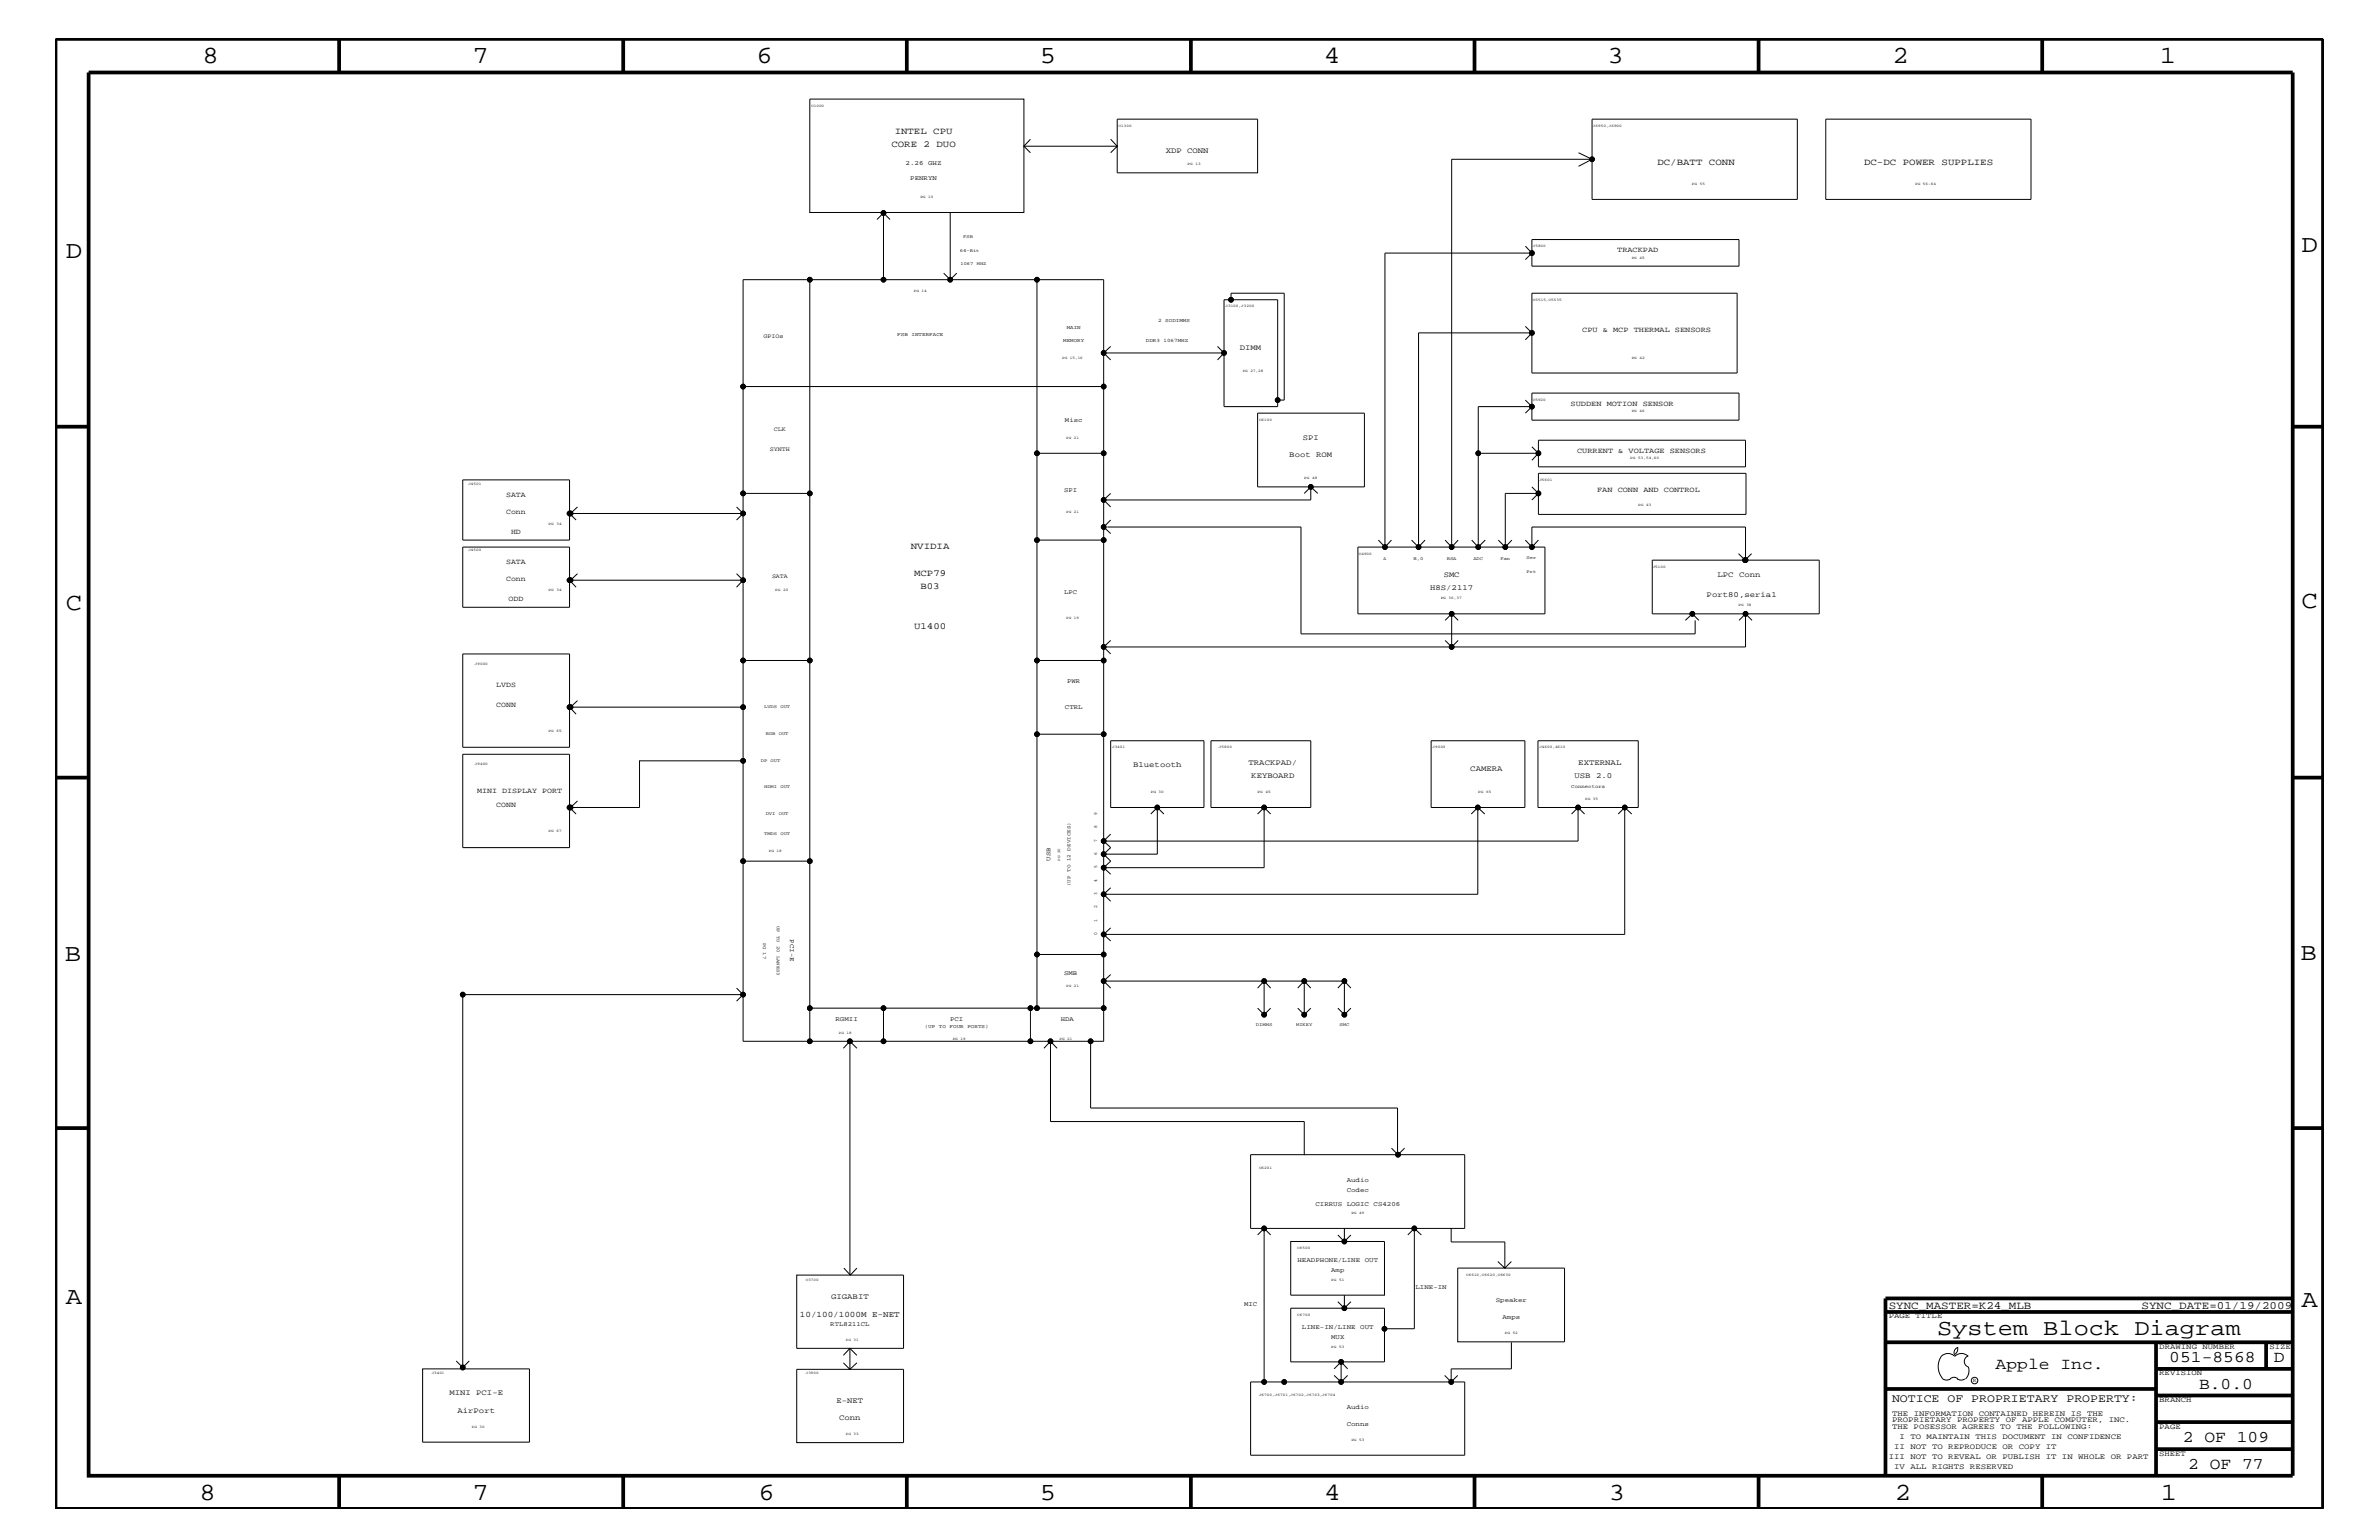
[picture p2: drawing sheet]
<svg xmlns="http://www.w3.org/2000/svg" width="432mm" height="279mm" viewBox="0 0 432 279" stroke-linecap="round" stroke-linejoin="round" font-family="sans-serif">
<defs><g id="words">
<g font-size="4.5">
<text x="36.7" y="11.5">8</text>
<text x="85.8" y="11.5">7</text>
<text x="137.3" y="11.5">6</text>
<text x="188.7" y="11.5">5</text>
<text x="240.3" y="11.5">4</text>
<text x="291.8" y="11.5">3</text>
<text x="343.5" y="11.5">2</text>
<text x="392" y="11.5">1</text>
<text x="11.9" y="46.8">D</text>
<text x="417.7" y="45.7">D</text>
<text x="11.9" y="110.6">C</text>
<text x="417.7" y="110.3">C</text>
<text x="11.8" y="174.3">B</text>
<text x="417.6" y="174.2">B</text>
<text x="11.9" y="236.7">A</text>
<text x="417.7" y="237.1">A</text>
<text x="36.2" y="272.1">8</text>
<text x="85.8" y="272.1">7</text>
<text x="137.7" y="272.1">6</text>
<text x="188.7" y="272.1">5</text>
<text x="240.4" y="272.1">4</text>
<text x="292" y="272.1">3</text>
<text x="343.9" y="272.1">2</text>
<text x="392.2" y="272.1">1</text>
</g>
<text font-size="4.1" x="351.6" y="242.3">System Block Diagram</text>
<g font-size="3">
<text x="362.2" y="248.4">Apple Inc.</text>
<text x="393.7" y="247.1">051-8568</text>
<text x="399.2" y="252">B.0.0</text>
<text x="412.7" y="247.1">D</text>
<text x="396.2" y="261.6">2 OF 109</text>
<text x="397.2" y="266.6">2 OF 77</text>
</g>
<text font-size="2.1" x="343.4" y="254.4">NOTICE OF PROPRIETARY PROPERTY:</text>
<g font-size="2">
<text x="342.8" y="237.4">SYNC_MASTER=K24_MLB</text>
<text x="388.7" y="237.4">SYNC_DATE=01/19/2009</text>
</g>
<g font-size="1.7">
<text x="161.8" y="26.7">CORE 2 DUO</text>
<text x="162.4" y="24.3">INTEL CPU</text>
<text x="300.8" y="30">DC/BATT CONN</text>
<text x="338.3" y="30">DC-DC POWER SUPPLIES</text>
<text x="165.3" y="99.6">NVIDIA</text>
<text x="165.9" y="104.4">MCP79</text>
<text x="167.1" y="106.9">B03</text>
<text x="165.9" y="114.2">U1400</text>
</g>
<text font-size="1.5" x="145.2" y="238.9">10/100/1000M E-NET</text>
<g font-size="1.4">
<text x="211.6" y="27.7">XDP CONN</text>
<text x="293.5" y="45.7">TRACKPAD</text>
<text x="225" y="63.4">DIMM</text>
<text x="287.2" y="60.3">CPU &amp; MCP THERMAL SENSORS</text>
<text x="285.1" y="73.6">SUDDEN MOTION SENSOR</text>
<text x="234" y="83">Boot ROM</text>
<text x="236.5" y="79.9">SPI</text>
<text x="286.3" y="82.2">CURRENT &amp; VOLTAGE SENSORS</text>
<text x="289.9" y="89.4">FAN CONN AND CONTROL</text>
<text x="91.9" y="93.3">Conn</text>
<text x="91.9" y="90.2">SATA</text>
<text x="92.8" y="97">HD</text>
<text x="91.9" y="102.3">SATA</text>
<text x="91.9" y="105.4">Conn</text>
<text x="259.6" y="107.1">H8S/2117</text>
<text x="262" y="104.7">SMC</text>
<text x="311.7" y="104.7">LPC Conn</text>
<text x="92.3" y="109.1">ODD</text>
<text x="309.8" y="108.3">Port80,serial</text>
<text x="90.1" y="124.6">LVDS</text>
<text x="90.1" y="128.2">CONN</text>
<text x="86.6" y="144">MINI DISPLAY PORT</text>
<text x="205.7" y="139.2">Bluetooth</text>
<text x="226.6" y="138.7">TRACKPAD/</text>
<text x="227.1" y="141.1">KEYBOARD</text>
<text x="266.9" y="139.9">CAMERA</text>
<text x="285.8" y="141.1">USB 2.0</text>
<text x="286.5" y="138.7">EXTERNAL</text>
<text x="90.1" y="146.4">CONN</text>
<text x="150.8" y="235.7">GIGABIT</text>
<text x="342.8" y="239.2">PAGE TITLE</text>
<text x="391.9" y="244.7">DRAWING NUMBER</text>
<text x="411.9" y="244.7">SIZE</text>
<text x="391.9" y="249.5">REVISION</text>
<text x="81.6" y="253.2">MINI PCI-E</text>
<text x="83" y="256.3">AirPort</text>
<text x="151.8" y="254.5">E-NET</text>
<text x="152.3" y="257.7">Conn</text>
<text x="343.4" y="256.8">THE INFORMATION CONTAINED HEREIN IS THE</text>
<text x="391.9" y="254.4">BRANCH</text>
<text x="343.4" y="259.3">THE POSESSOR AGREES TO THE FOLLOWING:</text>
<text x="343.4" y="258">PROPRIETARY PROPERTY OF APPLE COMPUTER, INC.</text>
<text x="343.8" y="262.9">II NOT TO REPRODUCE OR COPY IT</text>
<text x="344.8" y="261.1">I TO MAINTAIN THIS DOCUMENT IN CONFIDENCE</text>
<text x="391.9" y="259.3">PAGE</text>
<text x="342.8" y="264.7">III NOT TO REVEAL OR PUBLISH IT IN WHOLE OR PART</text>
<text x="343.8" y="266.6">IV ALL RIGHTS RESERVED</text>
<text x="391.9" y="264.1">SHEET</text>
</g>
<g font-size="1.2">
<text x="164.4" y="29.9">2.26 GHZ</text>
<text x="165.2" y="32.7">PENRYN</text>
<text x="193.3" y="76.7">Misc</text>
<text x="193.1" y="89.4">SPI</text>
<text x="193.1" y="107.7">LPC</text>
<text x="193.7" y="123.9">PWR</text>
<text x="193.3" y="128.7">CTRL</text>
<text x="190.7" y="156.2" transform="rotate(-90 190.7 156.2)">USB</text>
<text x="143.4" y="170.4" transform="rotate(90 143.4 170.4)">PCI-E</text>
<text x="193.1" y="176.8">SMB</text>
<text x="151.6" y="185.3">RGMII</text>
<text x="172.5" y="185.3">PCI</text>
<text x="192.5" y="185.2">HDA</text>
<text x="244.4" y="214.4">Audio</text>
<text x="238.8" y="218.7">CIRRUS LOGIC CS4206</text>
<text x="244.4" y="216.3">Codec</text>
<text x="235.5" y="228.9">HEADPHONE/LINE OUT</text>
<text x="241.6" y="230.8">Amp</text>
<text x="256.9" y="233.8">LINE-IN</text>
<text x="225.8" y="236.9">MIC</text>
<text x="271.5" y="236.2">Speaker</text>
<text x="272.7" y="239.3">Amps</text>
<text x="150.7" y="240.6">RTL8211CL</text>
<text x="236.3" y="241.1">LINE-IN/LINE OUT</text>
<text x="241.6" y="242.9">MUX</text>
<text x="244.4" y="255.6">Audio</text>
<text x="244.4" y="258.7">Conns</text>
</g>
<g font-size="1.1">
<text x="138.6" y="61.3">GPIOs</text>
<text x="139.7" y="81.9">SYNTH</text>
<text x="140.5" y="78.3">CLK</text>
<text x="140.1" y="104.9">SATA</text>
</g>
<text font-size="1" x="358.1" y="250.7">R</text>
<g font-size=".9">
<text x="193.6" y="59.6">MAIN</text>
<text x="210.2" y="58.4">2 SODIMMS</text>
<text x="162.9" y="60.9">FSB INTERFACE</text>
<text x="193" y="62.1">MEMORY</text>
<text x="208" y="62.1">DDR3 1067MHZ</text>
<text x="285.2" y="143">Connectors</text>
<text x="194.3" y="160.8" transform="rotate(-90 194.3 160.8)">(UP TO 12 DEVICES)</text>
<text x="167.9" y="186.5">(UP TO FOUR PORTS)</text>
</g>
<g font-size=".8">
<text x="174.2" y="45.7">64-Bit</text>
<text x="174.8" y="43.2">FSB</text>
<text x="174.3" y="48.1">1067</text>
<text x="177.3" y="48.1">MHZ</text>
<text x="251.1" y="101.6">A</text>
<text x="256.6" y="101.6">B,0</text>
<text x="262.6" y="101.6">BSA</text>
<text x="267.4" y="101.5">ADC</text>
<text x="272.3" y="101.5">Fan</text>
<text x="277.1" y="101.4">Ser</text>
<text x="277.1" y="103.9">Prt</text>
<text x="138.7" y="128.5">LVDS</text>
<text x="141.6" y="128.5">OUT</text>
<text x="139" y="133.3">RGB</text>
<text x="141.4" y="133.3">OUT</text>
<text x="138.1" y="138.2">DP</text>
<text x="138.7" y="143">HDMI</text>
<text x="139.9" y="138.2">OUT</text>
<text x="141.6" y="143">OUT</text>
<text x="139" y="147.9">DVI</text>
<text x="141.4" y="147.9">OUT</text>
<text x="199.1" y="147.9" transform="rotate(-90 199.1 147.9)">9</text>
<text x="138.7" y="151.5">TMDS</text>
<text x="141.6" y="151.5">OUT</text>
<text x="199.1" y="155.1" transform="rotate(-90 199.1 155.1)">6</text>
<text x="199.1" y="152.7" transform="rotate(-90 199.1 152.7)">7</text>
<text x="199.1" y="150.2" transform="rotate(-90 199.1 150.2)">8</text>
<text x="199.1" y="160" transform="rotate(-90 199.1 160)">4</text>
<text x="199.1" y="157.5" transform="rotate(-90 199.1 157.5)">5</text>
<text x="199.1" y="167.2" transform="rotate(-90 199.1 167.2)">1</text>
<text x="199.1" y="164.8" transform="rotate(-90 199.1 164.8)">2</text>
<text x="199.1" y="162.4" transform="rotate(-90 199.1 162.4)">3</text>
<text x="138.5" y="171" transform="rotate(90 138.5 171)">PG</text>
<text x="138.5" y="172.8" transform="rotate(90 138.5 172.8)">17</text>
<text x="141" y="168" transform="rotate(90 141 168)">UP</text>
<text x="141" y="169.8" transform="rotate(90 141 169.8)">TO</text>
<text x="141" y="171.6" transform="rotate(90 141 171.6)">20</text>
<text x="141" y="173.4" transform="rotate(90 141 173.4)">LANES3</text>
<text x="199.1" y="169.6" transform="rotate(-90 199.1 169.6)">0</text>
<text x="228" y="186.2">DIMMS</text>
<text x="235.2" y="186.2">MIKEY</text>
<text x="243.1" y="186.2">SMC</text>
</g>
<g font-size=".7">
<text x="147.2" y="19.3">U1000</text>
<text x="203" y="23">U1300</text>
<text x="289.1" y="23">J6950,J6900</text>
<text x="215.6" y="30">PG</text>
<text x="217" y="30">13</text>
<text x="307.1" y="33.6">PG</text>
<text x="308.5" y="33.6">55</text>
<text x="347.6" y="33.6">PG</text>
<text x="349" y="33.6">56-64</text>
<text x="167" y="36">PG</text>
<text x="168.5" y="36">10</text>
<text x="278.2" y="44.8">J5800</text>
<text x="296.2" y="46.9">PG</text>
<text x="297.6" y="46.9">45</text>
<text x="165.9" y="53">PG</text>
<text x="167.3" y="53">14</text>
<text x="222.4" y="55.7">J3100,J3200</text>
<text x="278.2" y="54.6">U5515,U5535</text>
<text x="192.8" y="65.1">PG 15,16</text>
<text x="296.2" y="65.1">PG</text>
<text x="297.6" y="65.1">42</text>
<text x="225.6" y="67.5">PG 27,28</text>
<text x="228.5" y="76.3">U6100</text>
<text x="278.2" y="72.7">U5920</text>
<text x="296.2" y="74.8">PG</text>
<text x="297.6" y="74.8">46</text>
<text x="193.5" y="79.7">PG 21</text>
<text x="295.9" y="83.3">PG</text>
<text x="297.3" y="83.3">53,54,60</text>
<text x="85" y="87.9">J4501</text>
<text x="236.7" y="86.9">PG</text>
<text x="238.2" y="86.9">48</text>
<text x="279.4" y="87.2">J5601</text>
<text x="99.6" y="95.2">PG</text>
<text x="101" y="95.2">34</text>
<text x="193.5" y="93">PG 21</text>
<text x="297.3" y="91.7">PG</text>
<text x="298.8" y="91.7">43</text>
<text x="85" y="100">J4500</text>
<text x="246.6" y="100.6">U4900</text>
<text x="99.6" y="107.3">PG</text>
<text x="101" y="107.3">34</text>
<text x="140.7" y="107.3">PG</text>
<text x="142.1" y="107.3">20</text>
<text x="300" y="103">J5100</text>
<text x="193.5" y="112.4">PG 19</text>
<text x="261.5" y="108.7">PG</text>
<text x="262.9" y="108.7">36,37</text>
<text x="315.6" y="109.9">PG</text>
<text x="317" y="109.9">38</text>
<text x="86.2" y="120.7">J9000</text>
<text x="99.6" y="132.8">PG</text>
<text x="101" y="132.8">65</text>
<text x="201.8" y="135.7">J3401</text>
<text x="221.2" y="135.7">J5800</text>
<text x="260" y="135.7">J9000</text>
<text x="279.4" y="135.7">J4600,4610</text>
<text x="86.2" y="138.9">J9400</text>
<text x="208.9" y="143.9">PG</text>
<text x="210.3" y="143.9">30</text>
<text x="228.3" y="143.9">PG</text>
<text x="229.7" y="143.9">45</text>
<text x="268.3" y="143.9">PG</text>
<text x="269.7" y="143.9">65</text>
<text x="287.7" y="145.1">PG</text>
<text x="289.1" y="145.1">35</text>
<text x="99.6" y="151">PG</text>
<text x="101" y="151">67</text>
<text x="139.5" y="154.6">PG</text>
<text x="141" y="154.6">18</text>
<text x="192.4" y="156.2" transform="rotate(-90 192.4 156.2)">PG 20</text>
<text x="193.5" y="179.1">PG 21</text>
<text x="152.3" y="187.6">PG 18</text>
<text x="172.9" y="188.8">PG 19</text>
<text x="192.3" y="188.8">PG 21</text>
<text x="228.5" y="212.1">U6201</text>
<text x="245.3" y="220.2">PG</text>
<text x="246.7" y="220.2">49</text>
<text x="235.5" y="226.7">U6500</text>
<text x="146.3" y="232.4">U3700</text>
<text x="241.6" y="232.4">PG</text>
<text x="243.1" y="232.4">51</text>
<text x="266.1" y="231.5">U6610,U6620,U6630</text>
<text x="235.5" y="238.8">U6700</text>
<text x="153.5" y="243.4">PG 31</text>
<text x="241.6" y="244.5">PG</text>
<text x="243.1" y="244.5">53</text>
<text x="273.1" y="242.1">PG</text>
<text x="274.6" y="242.1">52</text>
<text x="78.4" y="249.4">J3401</text>
<text x="146.3" y="249.4">J3900</text>
<text x="228.5" y="253.4">J6700,J6701,J6702,J6703,J6704</text>
<text x="85.6" y="259.1">PG 30</text>
<text x="153.5" y="260.3">PG 33</text>
<text x="245.3" y="261.5">PG</text>
<text x="246.7" y="261.5">53</text>
</g>
</g></defs>
<g fill="none" stroke="#000" stroke-width=".68" stroke-linecap="butt">
<path d="M10.1 7.1h411.5v266.7h-411.5zM16.1 13.2h400v254.5h-400zM61.6 7.1v6.1M113.1 7.1v6.1M164.6 7.1v6.1M216.2 7.1v6.1M267.6 7.1v6.1M319.2 7.1v6.1M370.7 7.1v6.1M10.1 77.4h6M416.1 77.4h5.5M10.1 141.1h6"/>
<path d="M416.1 141.1h5.5M10.1 204.7h6M416.1 204.7h5.5M342.2 238h73.9M416.1 235.6h-73.9v32.1M342.2 243.5h73.9M342.2 252h49.1M391.3 243.5v24.2M391.3 258h24.8M391.3 253.2h24.8M391.3 248.4h24.8M411.3 243.5v4.9"/>
<path d="M61.6 267.7v6.1M113.1 267.7v6.1M164.6 267.7v6.1M216.2 268v5.8M267.6 267.7v6.1M319.2 267.7v6.1M370.7 267.7v6.1M391.3 262.9h24.8"/>
</g>
<g fill="none" stroke="#000" stroke-width=".18">
<path d="M147 38.6h.1M159.2 39.8l1.2-1.2 1.1 1.2M160.4 38.6v12.1h12.1M172.5 38.6v12.1l1.2-1.1M185.8 26.5l1.2 1.2M185.8 26.5h17M185.8 26.5v12.1M187 25.3l-1.2 1.2v-8.5h-38.8v20.6h38.8M201.6 25.3l1.2 1.2M202.8 26.5v-4.9h25.5v9.8h-25.5v-4.9l-1.2 1.2M286.5 27.7l2.5 1.2v7.3h37.2v-14.6h-37.2v7.3l-2.5 1.3M289 28.9h-25.5v70.4"/>
<path d="M331.4 21.6h37.2v14.6h-37.2zM147 50.7v138.2M160.4 50.7h-25.5v42.5M171.3 49.6l1.2 1.1M172.5 50.7h27.8v44.9l1.3 1.2M188.2 50.7v122.5M223.4 54.4v-1.2h9.7v19.4h-1.2M276.9 59.2l1.1 1.2-1.1 1.3M276.9 44.6l1.1 1.3M278 43.5h37.6v4.8h-37.6zM278 53.2h37.3v14.5h-37.3zM278 45.9l-1.1 1.2"/>
<path d="M278 45.9h-26.6v53.4M134.9 70.1h65.4M200.3 64h21.9M201.6 62.9l-1.3 1.1 1.3 1.3M221 62.9l1.2 1.1v9.8h9.7v-19.4h-9.7v9.6M222.2 64l-1.2 1.3M228.3 75h19.4v13.3h-19.4zM276.9 72.6l1.1 1.2M278 71.3h37.6v4.9h-37.6zM278 73.8l-1.1 1.2M278 73.8h-9.7v25.5M278 60.4h-20.5v38.9"/>
<path d="M104.8 92l-1.3 1.2M133.7 92l1.2 1.2-1.2 1.1M134.9 93.2h-31.5v4.8h-19.4v-10.9h19.4v6.1l1.2 1.1M134.9 93.2v12.1l-1.2 1.2M134.9 89.5h12.1M188.2 82.2h12.1M188.2 98h12.1M200.3 98v54.6M201 95.6h35.1v19.4h71.6v-2.4M201.6 94.3l-1.3 1.3v2.4M201.6 89.5l-1.3 1.2 1.3 1.3M236.7 89.5l1.2-1.2 1.3 1.2"/>
<path d="M237.9 88.3v2.4h-37.6M250.2 98l1.2 1.3 1.2-1.3M256.2 98l1.3 1.3h6M257.5 99.3h-11v12.1h33.9v-12.1h-2.4M258.7 98l-1.2 1.3M262.3 98l1.2 1.3 1.2-1.3M263.5 99.3h9.7M267.1 98l1.2 1.3 1.3-1.3M268.3 82.2h10.9M271.9 98l1.3 1.3M276.9 98l1.1 1.3h-4.8M278 88.3l1.2 1.2-1.2 1.2"/>
<path d="M278 81.1l1.2 1.1M279.2 82.2v-2.3h37.6v4.8h-37.6v-2.5l-1.2 1.3M279.2 89.5h-6v9.8l1.2-1.3M279.2 98l-1.2 1.3v-3.7h38.8v6h-16.9v9.8h7.3l1.2 1.2M279.2 85.9h37.7v7.4h-37.7zM104.8 104.1l-1.3 1.2M133.7 104.1l1.2 1.2M134.9 105.3h-31.5v4.9h-19.4v-10.9h19.4v6l1.2 1.2M134.9 105.3v14.5h12.1M134.9 119.8v8.5M188.2 119.8h12.1M200.3 117.4h63.2"/>
<path d="M201.6 116.2l-1.3 1.2 1.3 1.2M262.3 112.6l1.2-1.2 1.2 1.2M262.3 116.2l1.2 1.2 1.2-1.2M263.5 111.4v6h53.3v-6M305.9 112.6l1.3-1.2h9.6l1.2 1.2M315.6 100.4l1.1 1.2 1.2-1.2M316.8 101.6h13.4v9.8h-13.4M316.8 111.4l-1.2 1.2M104.8 127.1l-1.3 1.2M134.9 128.3h-31.5v7.3h-19.4v-17h19.4v9.7l1.2 1.3M134.9 128.3v9.7h-18.8v8.5h-12.6M134.9 138v18.2"/>
<path d="M188.2 133.2h12.1M201.6 134.4h16.9v12.1h-16.9zM279.1 134.4h18.2v12.1h-18.2zM103.5 146.5h-.1v-9.7h-19.4v17h19.4v-7.3l1.2 1.2M104.8 145.3l-1.3 1.2M147 156.2h-12.1v24.3M200.3 157.4v-2.4l1.3 1.2-1.3 1.2 1.3 1.2M200.3 152.6l1.3 1.2-1.3 1.2zM200.3 157.4v4.8l1.3 1.3M201.6 151.3l-1.3 1.3M208.9 147.7l1.2-1.2 1.1 1.2M210.1 146.5v8.5h-9.8"/>
<path d="M228.3 147.7l1.1-1.2h8.5v-12.1h-18.1v12.1h9.6l1.2 1.2M229.4 146.5v10.9h-29.1M268.2 146.5h8.6v-12.1h-17v12.1h8.4l-1.2 1.2M268.2 146.5l1.3 1.2M268.2 146.5v15.7h-67.9M285.2 147.7l1.2-1.2 1.2 1.2M286.4 146.5v6.1h-86.1M293.7 147.7l1.2-1.2 1.3 1.2M294.9 146.5v23h-94.6M133.7 179.3l1.2 1.2M188.2 173.2v9.7h12.1M188.2 173.2h12.1"/>
<path d="M200.3 162.2v7.3l1.3 1.2M200.3 169.5v19.4h-39.9M200.3 178l1.3 1.3M201.6 176.8l-1.3 1.2h29.1M201.6 161.1l-1.3 1.1M201.6 168.3l-1.3 1.2M229.4 178v6.1M229.4 178l-1.1 1.3M236.7 178h-7.3l1.2 1.3M236.7 178v6.1M236.7 178l-1.2 1.3M244 178h-7.3l1.2 1.3"/>
<path d="M244 178v6.1M244 178l-1.2 1.3M244 178l1.2 1.3M84 180.4v67.7M84 180.5h50.9M133.7 181.6l1.2-1.1v8.4h19.4M147 182.9h13.4M153.1 190.2l1.2-1.3v42.4M160.4 188.9h-6.1l1.2 1.3M187 182.9h-26.6v6M188.2 182.9h-1.2v6M189.5 190.2l1.2-1.3 1.2 1.3"/>
<path d="M190.7 188.9v14.6h46v6.1M198 188.9v12.1h55.7v8.6M228.3 182.9l1.1 1.2 1.2-1.2M235.5 182.9l1.2 1.2 1.2-1.2M242.8 182.9l1.2 1.2 1.2-1.2M252.6 208.3l1.1 1.2h12.2v13.4h-38.9v-13.4h26.7l1.2-1.2M144.6 231.3h19.4v13.3h-19.4zM153.2 230.1l1.1 1.2 1.2-1.2M229.4 222.9v27.8h-2.4v13.3h38.9v-13.3h-36.5M229.4 222.9l1.2 1.2M229.4 222.9l-1.1 1.2M234.3 225.2h17v9.8h-17z"/>
<path d="M242.8 236.2l1.2 1.1M242.8 224.1l1.2 1.1M244 235v2.3l1.2-1.1M244 222.9v2.3l1.2-1.1M256.7 222.9v18.2h-5.4v-3.8h-17v9.8h17v-6M256.7 222.9l-1.2 1.2M256.7 222.9l1.3 1.2M263.4 222.9v2.4h9.7v4.8M271.9 228.9l1.2 1.2h-8.5v13.3h19.4v-13.3h-10.9M274.3 228.9l-1.2 1.2M76.7 248.4h19.4v13.2h-19.4zM82.8 246.9l1.2 1.2 1.2-1.2"/>
<path d="M153.1 245.9l1.2-1.3 1.2 1.3M153.1 247.3l1.2 1.1M154.3 244.6v3.8h-9.7v13.3h19.4v-13.3h-9.7M155.5 247.3l-1.2 1.1M242.1 249.5l1.3 1.2 1.2-1.2M243.4 247.1l1.2 1.3M243.4 247.1l-1.3 1.3M243.4 247.1v3.6M262.2 249.5l1.2 1.2M264.6 249.5l-1.2 1.2M274.3 243.5v4.9h-10.9v2.3M352.3 246.1a1.69 1.69 0 0 1 2.5 0 1.72 1.72 0 0 1 2.4 0"/>
<path d="M352.4 246a3.2 3.2 0 0 0 .4 4.3l.8 .1 .4-.2M354 250.2l.7-.3 .7 .3M355.2 250.2l.7 .2 .7-.2M355.3 244.4v.3a1.18 1.18 0 0 1-.6 1.1M355.4 244.4a.99 .99 0 0 0-.6 1.4M357.2 246a1.04 1.04 0 0 0-.7 1 1.04 1.04 0 0 0 .7 1M357.3 248l.1 .7a2.11 2.11 0 0 1-.6 1.5"/>
<circle cx="160.4" cy="38.6" r=".42"/>
<circle cx="289" cy="28.9" r=".42"/>
<circle cx="147" cy="50.7" r=".42"/>
<circle cx="160.4" cy="50.7" r=".42"/>
<circle cx="172.5" cy="50.7" r=".42"/>
<circle cx="188.2" cy="50.7" r=".42"/>
<circle cx="223.4" cy="54.4" r=".42"/>
<circle cx="278" cy="45.9" r=".42"/>
<circle cx="134.9" cy="70.1" r=".42"/>
<circle cx="200.3" cy="64" r=".42"/>
<circle cx="200.3" cy="70.1" r=".42"/>
<circle cx="222.2" cy="64" r=".42"/>
<circle cx="231.9" cy="72.6" r=".42"/>
<circle cx="278" cy="73.8" r=".42"/>
<circle cx="278" cy="60.4" r=".42"/>
<circle cx="103.4" cy="93.2" r=".42"/>
<circle cx="103.5" cy="93.2" r=".42"/>
<circle cx="134.9" cy="93.2" r=".42"/>
<circle cx="134.9" cy="89.5" r=".42"/>
<circle cx="147" cy="89.5" r=".42"/>
<circle cx="188.2" cy="82.2" r=".42"/>
<circle cx="188.2" cy="98" r=".42"/>
<circle cx="200.3" cy="90.7" r=".42"/>
<circle cx="200.3" cy="82.2" r=".42"/>
<circle cx="200.3" cy="95.6" r=".42"/>
<circle cx="200.3" cy="98" r=".42"/>
<circle cx="237.9" cy="88.3" r=".42"/>
<circle cx="251.4" cy="99.3" r=".42"/>
<circle cx="257.5" cy="99.3" r=".42"/>
<circle cx="263.5" cy="99.3" r=".42"/>
<circle cx="268.3" cy="82.2" r=".42"/>
<circle cx="268.3" cy="99.3" r=".42"/>
<circle cx="273.2" cy="99.3" r=".42"/>
<circle cx="278" cy="99.3" r=".42"/>
<circle cx="279.2" cy="82.2" r=".42"/>
<circle cx="279.2" cy="89.5" r=".42"/>
<circle cx="103.4" cy="105.3" r=".42"/>
<circle cx="103.5" cy="105.3" r=".42"/>
<circle cx="134.9" cy="119.8" r=".42"/>
<circle cx="134.9" cy="105.3" r=".42"/>
<circle cx="147" cy="119.8" r=".42"/>
<circle cx="188.2" cy="119.8" r=".42"/>
<circle cx="200.3" cy="117.4" r=".42"/>
<circle cx="200.3" cy="119.8" r=".42"/>
<circle cx="263.5" cy="117.4" r=".42"/>
<circle cx="263.5" cy="111.4" r=".42"/>
<circle cx="307.2" cy="111.4" r=".42"/>
<circle cx="316.7" cy="101.6" r=".42"/>
<circle cx="316.8" cy="101.6" r=".42"/>
<circle cx="316.8" cy="111.4" r=".42"/>
<circle cx="103.4" cy="128.3" r=".42"/>
<circle cx="103.5" cy="128.3" r=".42"/>
<circle cx="134.9" cy="128.3" r=".42"/>
<circle cx="134.9" cy="138" r=".42"/>
<circle cx="188.2" cy="133.2" r=".42"/>
<circle cx="200.3" cy="133.2" r=".42"/>
<circle cx="103.4" cy="146.5" r=".42"/>
<circle cx="103.5" cy="146.5" r=".42"/>
<circle cx="134.9" cy="156.2" r=".42"/>
<circle cx="147" cy="156.2" r=".42"/>
<circle cx="200.3" cy="157.4" r=".42"/>
<circle cx="200.3" cy="155" r=".42"/>
<circle cx="200.3" cy="152.6" r=".42"/>
<circle cx="210.1" cy="146.5" r=".42"/>
<circle cx="229.4" cy="146.5" r=".42"/>
<circle cx="268.2" cy="146.5" r=".42"/>
<circle cx="286.4" cy="146.5" r=".42"/>
<circle cx="294.9" cy="146.5" r=".42"/>
<circle cx="188.2" cy="173.2" r=".42"/>
<circle cx="200.3" cy="173.2" r=".42"/>
<circle cx="200.3" cy="162.2" r=".42"/>
<circle cx="200.3" cy="169.5" r=".42"/>
<circle cx="200.3" cy="178" r=".42"/>
<circle cx="229.4" cy="178" r=".42"/>
<circle cx="236.7" cy="178" r=".42"/>
<circle cx="244" cy="178" r=".42"/>
<circle cx="84" cy="180.5" r=".42"/>
<circle cx="134.9" cy="180.5" r=".42"/>
<circle cx="147" cy="182.9" r=".42"/>
<circle cx="147" cy="188.9" r=".42"/>
<circle cx="154.3" cy="188.9" r=".42"/>
<circle cx="160.4" cy="182.9" r=".42"/>
<circle cx="160.4" cy="188.9" r=".42"/>
<circle cx="187" cy="188.9" r=".42"/>
<circle cx="187" cy="182.9" r=".42"/>
<circle cx="188.2" cy="182.9" r=".42"/>
<circle cx="190.7" cy="188.9" r=".42"/>
<circle cx="198" cy="188.9" r=".42"/>
<circle cx="200.3" cy="182.9" r=".42"/>
<circle cx="229.4" cy="184.1" r=".42"/>
<circle cx="236.7" cy="184.1" r=".42"/>
<circle cx="244" cy="184.1" r=".42"/>
<circle cx="253.7" cy="209.5" r=".42"/>
<circle cx="229.4" cy="222.9" r=".42"/>
<circle cx="244" cy="225.2" r=".42"/>
<circle cx="244" cy="237.3" r=".42"/>
<circle cx="256.7" cy="222.9" r=".42"/>
<circle cx="84" cy="248.1" r=".42"/>
<circle cx="229.4" cy="250.7" r=".42"/>
<circle cx="233.1" cy="250.7" r=".42"/>
<circle cx="243.4" cy="247.1" r=".42"/>
<circle cx="243.4" cy="250.7" r=".42"/>
<circle cx="251.3" cy="241.1" r=".42"/>
<circle cx="263.4" cy="250.7" r=".42"/>
<circle cx="358.4" cy="250.5" r=".59"/>
</g>
<g fill="#000">
<circle cx="160.4" cy="38.6" r=".42"/>
<circle cx="289" cy="28.9" r=".42"/>
<circle cx="147" cy="50.7" r=".42"/>
<circle cx="160.4" cy="50.7" r=".42"/>
<circle cx="172.5" cy="50.7" r=".42"/>
<circle cx="188.2" cy="50.7" r=".42"/>
<circle cx="223.4" cy="54.4" r=".42"/>
<circle cx="278" cy="45.9" r=".42"/>
<circle cx="134.9" cy="70.1" r=".42"/>
<circle cx="200.3" cy="64" r=".42"/>
<circle cx="200.3" cy="70.1" r=".42"/>
<circle cx="222.2" cy="64" r=".42"/>
<circle cx="231.9" cy="72.6" r=".42"/>
<circle cx="278" cy="73.8" r=".42"/>
<circle cx="278" cy="60.4" r=".42"/>
<circle cx="103.4" cy="93.2" r=".42"/>
<circle cx="103.5" cy="93.2" r=".42"/>
<circle cx="134.9" cy="93.2" r=".42"/>
<circle cx="134.9" cy="89.5" r=".42"/>
<circle cx="147" cy="89.5" r=".42"/>
<circle cx="188.2" cy="82.2" r=".42"/>
<circle cx="188.2" cy="98" r=".42"/>
<circle cx="200.3" cy="90.7" r=".42"/>
<circle cx="200.3" cy="82.2" r=".42"/>
<circle cx="200.3" cy="95.6" r=".42"/>
<circle cx="200.3" cy="98" r=".42"/>
<circle cx="237.9" cy="88.3" r=".42"/>
<circle cx="251.4" cy="99.3" r=".42"/>
<circle cx="257.5" cy="99.3" r=".42"/>
<circle cx="263.5" cy="99.3" r=".42"/>
<circle cx="268.3" cy="82.2" r=".42"/>
<circle cx="268.3" cy="99.3" r=".42"/>
<circle cx="273.2" cy="99.3" r=".42"/>
<circle cx="278" cy="99.3" r=".42"/>
<circle cx="279.2" cy="82.2" r=".42"/>
<circle cx="279.2" cy="89.5" r=".42"/>
<circle cx="103.4" cy="105.3" r=".42"/>
<circle cx="103.5" cy="105.3" r=".42"/>
<circle cx="134.9" cy="119.8" r=".42"/>
<circle cx="134.9" cy="105.3" r=".42"/>
<circle cx="147" cy="119.8" r=".42"/>
<circle cx="188.2" cy="119.8" r=".42"/>
<circle cx="200.3" cy="117.4" r=".42"/>
<circle cx="200.3" cy="119.8" r=".42"/>
<circle cx="263.5" cy="117.4" r=".42"/>
<circle cx="263.5" cy="111.4" r=".42"/>
<circle cx="307.2" cy="111.4" r=".42"/>
<circle cx="316.7" cy="101.6" r=".42"/>
<circle cx="316.8" cy="101.6" r=".42"/>
<circle cx="316.8" cy="111.4" r=".42"/>
<circle cx="103.4" cy="128.3" r=".42"/>
<circle cx="103.5" cy="128.3" r=".42"/>
<circle cx="134.9" cy="128.3" r=".42"/>
<circle cx="134.9" cy="138" r=".42"/>
<circle cx="188.2" cy="133.2" r=".42"/>
<circle cx="200.3" cy="133.2" r=".42"/>
<circle cx="103.4" cy="146.5" r=".42"/>
<circle cx="103.5" cy="146.5" r=".42"/>
<circle cx="134.9" cy="156.2" r=".42"/>
<circle cx="147" cy="156.2" r=".42"/>
<circle cx="200.3" cy="157.4" r=".42"/>
<circle cx="200.3" cy="155" r=".42"/>
<circle cx="200.3" cy="152.6" r=".42"/>
<circle cx="210.1" cy="146.5" r=".42"/>
<circle cx="229.4" cy="146.5" r=".42"/>
<circle cx="268.2" cy="146.5" r=".42"/>
<circle cx="286.4" cy="146.5" r=".42"/>
<circle cx="294.9" cy="146.5" r=".42"/>
<circle cx="188.2" cy="173.2" r=".42"/>
<circle cx="200.3" cy="173.2" r=".42"/>
<circle cx="200.3" cy="162.2" r=".42"/>
<circle cx="200.3" cy="169.5" r=".42"/>
<circle cx="200.3" cy="178" r=".42"/>
<circle cx="229.4" cy="178" r=".42"/>
<circle cx="236.7" cy="178" r=".42"/>
<circle cx="244" cy="178" r=".42"/>
<circle cx="84" cy="180.5" r=".42"/>
<circle cx="134.9" cy="180.5" r=".42"/>
<circle cx="147" cy="182.9" r=".42"/>
<circle cx="147" cy="188.9" r=".42"/>
<circle cx="154.3" cy="188.9" r=".42"/>
<circle cx="160.4" cy="182.9" r=".42"/>
<circle cx="160.4" cy="188.9" r=".42"/>
<circle cx="187" cy="188.9" r=".42"/>
<circle cx="187" cy="182.9" r=".42"/>
<circle cx="188.2" cy="182.9" r=".42"/>
<circle cx="190.7" cy="188.9" r=".42"/>
<circle cx="198" cy="188.9" r=".42"/>
<circle cx="200.3" cy="182.9" r=".42"/>
<circle cx="229.4" cy="184.1" r=".42"/>
<circle cx="236.7" cy="184.1" r=".42"/>
<circle cx="244" cy="184.1" r=".42"/>
<circle cx="253.7" cy="209.5" r=".42"/>
<circle cx="229.4" cy="222.9" r=".42"/>
<circle cx="244" cy="225.2" r=".42"/>
<circle cx="244" cy="237.3" r=".42"/>
<circle cx="256.7" cy="222.9" r=".42"/>
<circle cx="84" cy="248.1" r=".42"/>
<circle cx="229.4" cy="250.7" r=".42"/>
<circle cx="233.1" cy="250.7" r=".42"/>
<circle cx="243.4" cy="247.1" r=".42"/>
<circle cx="243.4" cy="250.7" r=".42"/>
<circle cx="251.3" cy="241.1" r=".42"/>
<circle cx="263.4" cy="250.7" r=".42"/>
</g>
<use href="#words"/>
</svg>
